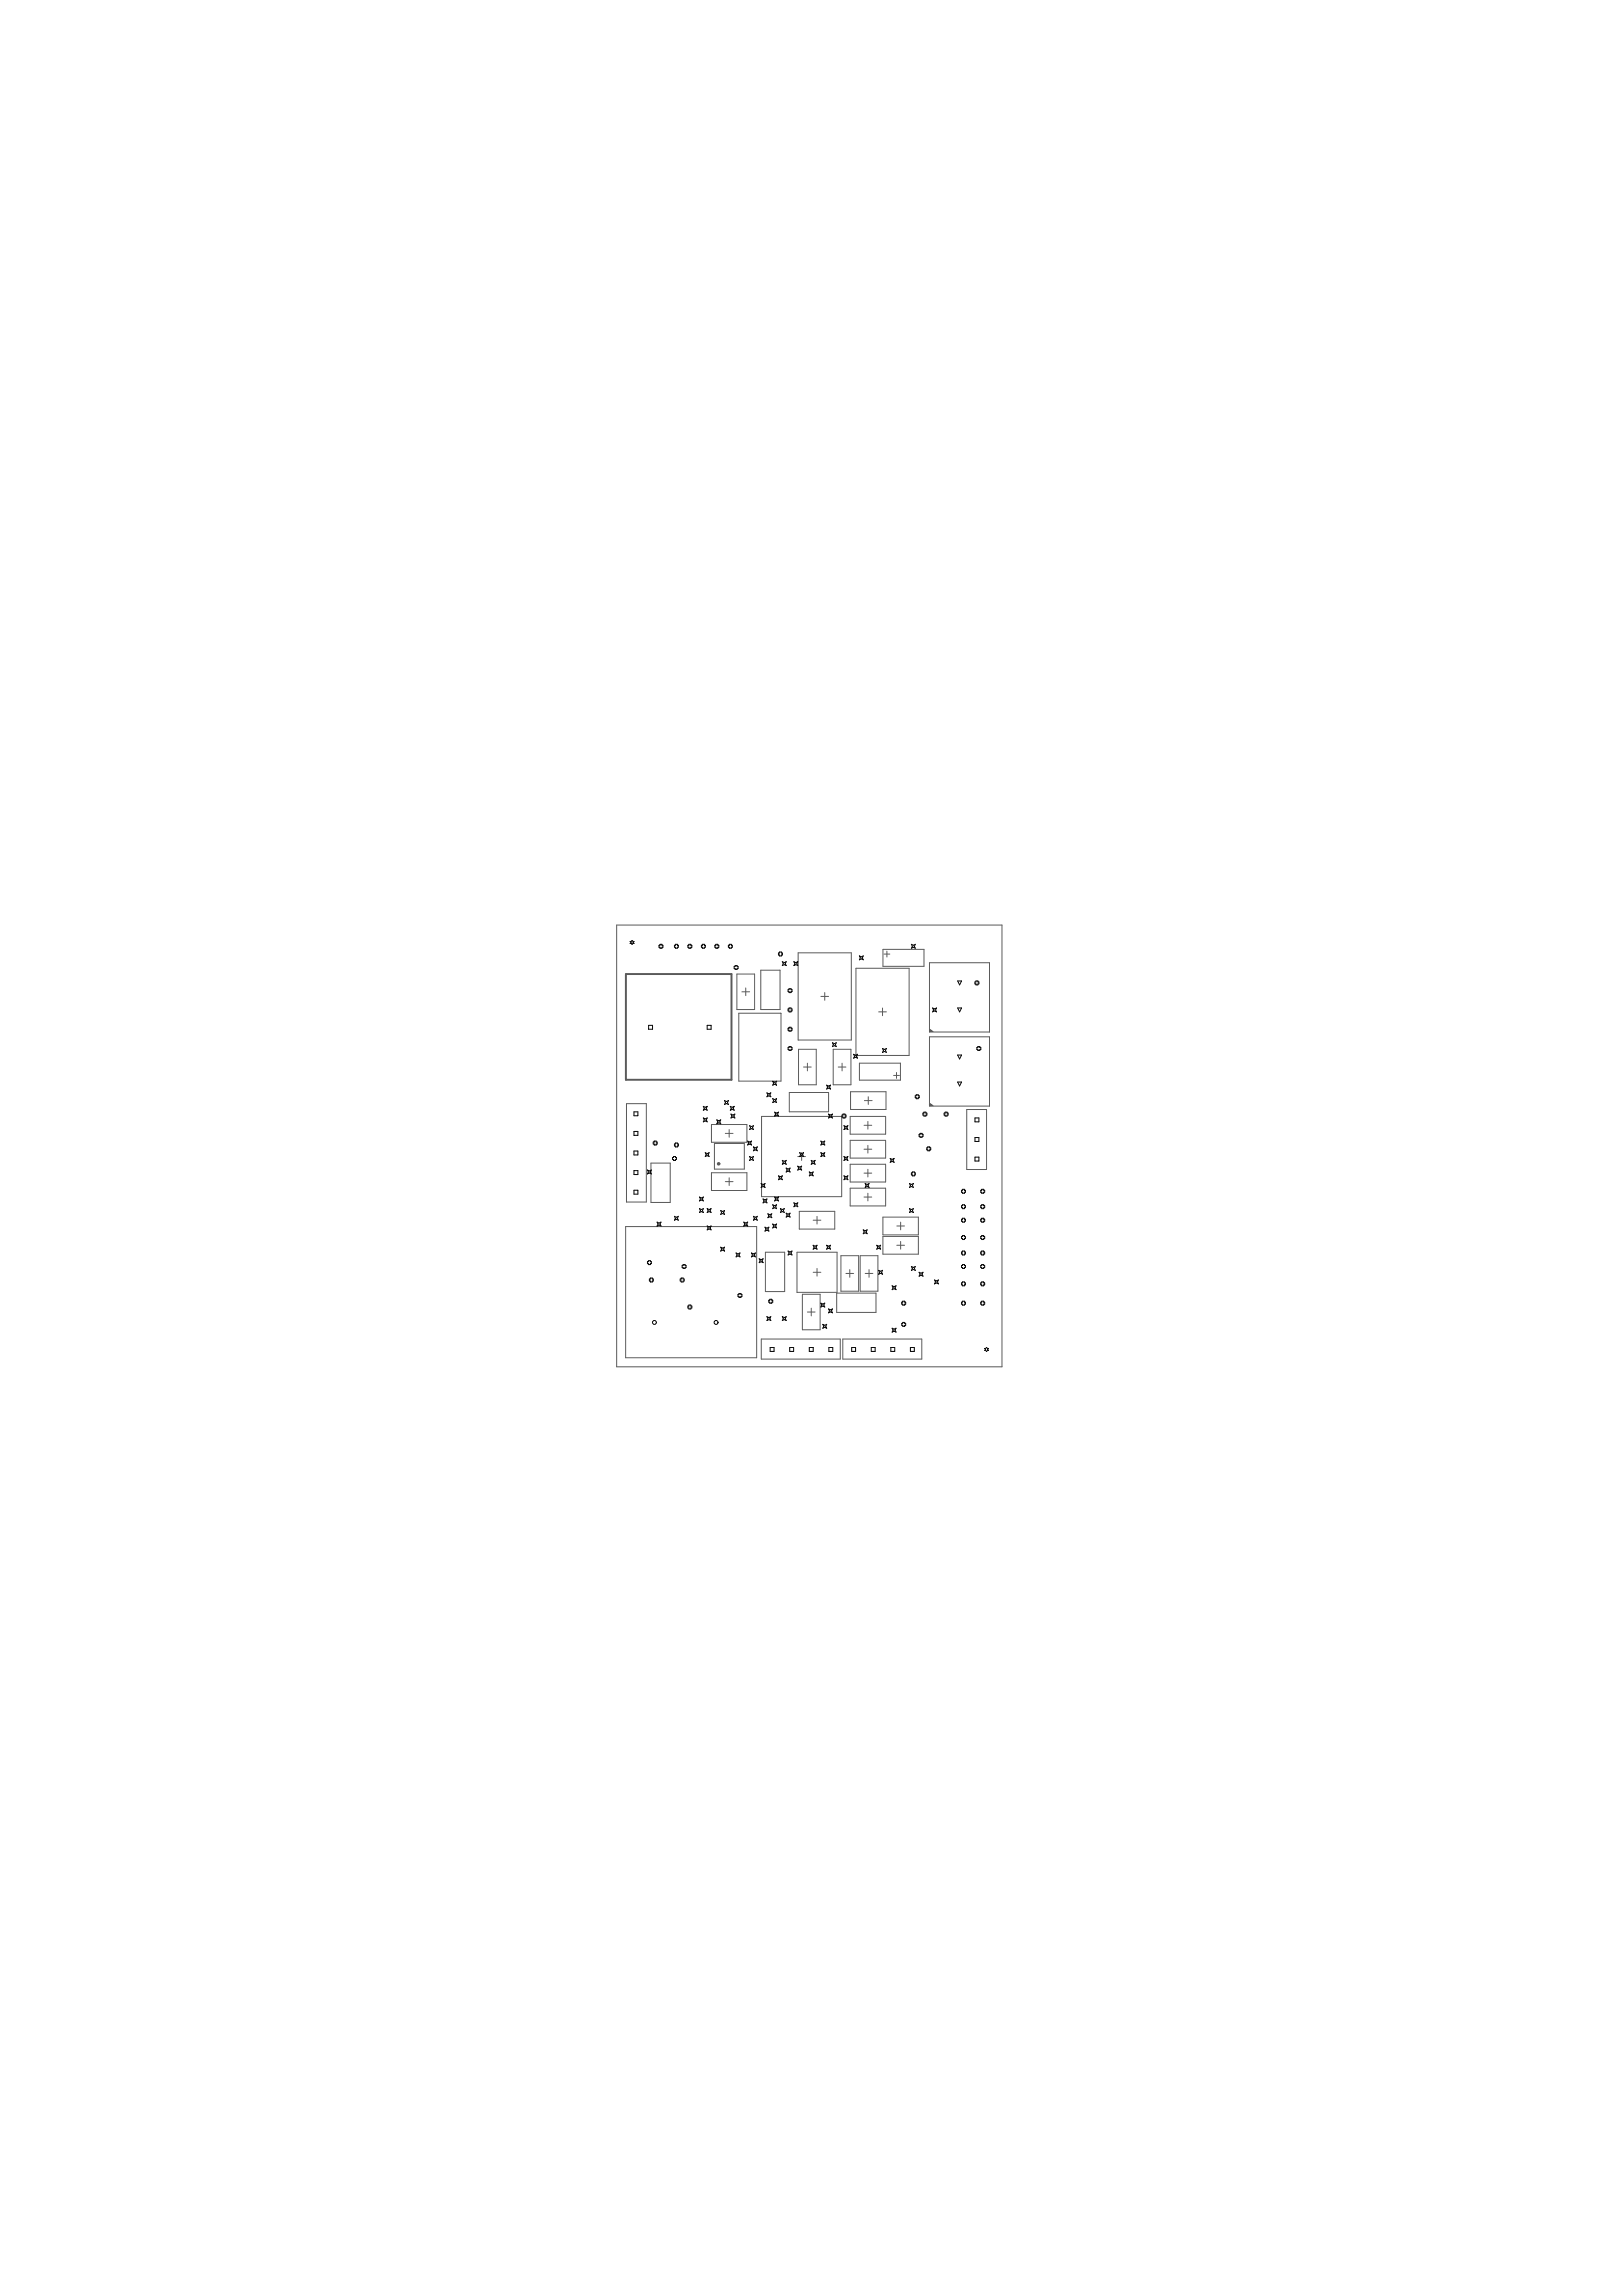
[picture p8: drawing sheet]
<svg xmlns="http://www.w3.org/2000/svg" width="210mm" height="297mm" viewBox="0 0 210 297" stroke-linecap="round" stroke-linejoin="round" font-family="sans-serif">
<g fill="#5a5a5a">
<path d="M120.3 142.7h.1l.2 .2h-.3l.2 .2h-.2v-.2h.3l.3 .2h-.6z"/>
<path d="M120.3 133.1h.1l.2 .2h-.3l.2 .2h-.2v-.2h.3l.3 .2h-.6z"/>
</g>
<g fill="none" stroke="#5a5a5a" stroke-width=".13">
<path d="M79.8 119.7h49.9v57.1h-49.9zM95.4 126h2.3v4.6h-2.3zM95.6 131.1h5.5v8.8h-5.5zM96 128.3h1M96.5 127.8v1M98.5 125.5h2.4v5.1h-2.4zM103.3 123.3h6.9v11.3h-6.9zM103.3 135.7h2.3v4.6h-2.3zM104 138h1M104.5 137.5v1M106.2 128.9h1M106.7 128.4v1"/>
<path d="M107.8 135.7h2.3v4.6h-2.3zM108.5 138h1M109 137.5v1M110.8 125.3h6.8v11.2h-6.8zM111.2 137.5h5.3v2.2h-5.3zM113.7 130.9h1M114.2 130.4v1M114.3 122.8h5.3v2.2h-5.3zM114.4 123.4h.8M114.8 123.1v.7M115.6 139.1h.8M116 138.8v.7"/>
<path d="M120.3 124.6h7.8v8.9h-7.8zM120.3 134.1h7.8v9h-7.8zM128.1 133.5h-.1M81 158.7h16.9v17h-16.9zM81.1 142.8h2.5v12.7h-2.5zM84.2 150.5h2.5v5.1h-2.5zM92.1 145.5h4.6v2.3h-4.6zM92.1 151.7h4.6v2.3h-4.6zM92.5 147.9h3.8v3.4h-3.8zM93.9 146.6h1M93.9 152.9h1M94.4 146.1v1"/>
<path d="M94.4 152.4v1M98.6 144.4h10.3v10.4h-10.3zM102.1 141.3h5.1v2.5h-5.1zM103.2 149.6h1M103.4 156.7h4.6v2.3h-4.6zM103.7 149.1v1M105.2 157.9h1M105.7 157.4v1M110 144.4h4.6v2.3h-4.6zM110 147.5h4.6v2.3h-4.6zM110 150.6h4.6v2.3h-4.6zM110 153.7h4.6v2.3h-4.6z"/>
<path d="M110.1 141.2h4.6v2.3h-4.6zM111.8 154.9h1M111.8 151.8h1M111.8 148.7h1M111.8 145.6h1M111.9 142.4h1M112.3 145.1v1M112.3 148.2v1M112.3 151.3v1M112.3 154.4v1M112.4 141.9v1M114.3 157.5h4.5v2.3h-4.5z"/>
<path d="M114.3 160h4.5v2.3h-4.5zM116.1 158.6h1M116.6 158.1v1M125.1 143.5h2.6l-.1 7.8h-2.5zM128.1 143.1h-.1M98.5 173.2h10.2v2.6h-10.2zM99 162h2.5v5.1h-2.5zM103.1 162h5.2v5.2h-5.2zM103.8 167.4h2.3v4.6h-2.3zM104.5 169.7h1M105 169.2v1M105.2 164.6h1"/>
<path d="M105.7 164.1v1M108.3 167.3h5.1v2.5h-5.1zM108.8 162.5h2.3v4.5h-2.3zM109.1 173.2h10.2v2.6h-10.2zM109.5 164.7h1M110 164.3v.9M111.3 162.5h2.3v4.5h-2.3zM112 164.7h1M112.5 164.3v.9M116.1 161.1h1M116.6 160.6v1"/>
</g>
<g fill="none" stroke="#5a5a5a" stroke-width=".25">
<path d="M81 126h13.7v13.7h-13.7z"/>
<circle cx="93" cy="150.6" r=".1"/>
</g>
<g fill="none" stroke="#000" stroke-width=".13">
<path d="M81.5 121.8l.3-.1 .3 .1-.2 .1 .2 .1-.3 .2-.3-.2 .2-.1zM83.9 132.7h.5v.5h-.5zM85.4 122.2h.3v.1h.1v.2h-.1v.2h-.3v-.2h-.1v-.2h.1zM87.4 122.2h.3v.1h.1v.2h-.1v.2h-.3v-.2h-.1v-.2h.1zM89.1 122.2h.3v.1h.1v.2h-.1v.2h-.3v-.2h-.1v-.2h.1zM90.9 122.2h.2v.1h.2v.2h-.2v.2h-.2v-.2h-.1v-.2h.1zM91.5 132.7h.5v.5h-.5zM92.6 122.2h.3v.1h.1v.2h-.1v.2h-.3v-.2h-.1v-.2h.1zM94.4 122.2h.2v.1h.2v.2h-.2v.2h-.2v-.2h-.1v-.2h.1zM95.1 124.9h.3v.1h.1v.3h-.1v.1h-.3v-.1h-.1v-.3h.1zM100 139.9l.2 .1 .3-.1-.1 .2 .1 .3-.3-.1-.2 .1 .1-.3zM100.9 123.2h.2v.1h.1v.2h-.1v.2h-.2v-.2h-.2v-.2h.2z"/>
<path d="M101.2 124.4l.3 .1 .2-.1-.1 .3 .1 .2-.2-.1-.3 .1 .2-.2zM102.1 130.4h.3v.1h.1v.3h-.1v.1h-.3v-.1h-.1v-.3h.1zM102.1 135.4h.3v.1h.1v.3h-.1v.1h-.3v-.1h-.1v-.3h.1zM102.1 127.9h.3v.1h.1v.3h-.1v.1h-.3v-.1h-.1v-.3h.1zM102.1 132.9h.3v.1h.1v.3h-.1v.1h-.3v-.1h-.1v-.3h.1zM102.7 124.4l.3 .1 .2-.1-.1 .3 .1 .2-.2-.1-.3 .1 .2-.2zM107.7 134.9l.3 .1 .2-.1-.1 .3 .1 .2-.2-.1-.3 .1 .1-.2zM110.5 136.4l.2 .1 .3-.1-.2 .2 .2 .3-.3-.1-.2 .1 .1-.3zM111.2 123.7l.3 .1 .2-.1-.1 .2 .1 .3-.2-.2-.3 .2 .1-.3zM114.2 135.6l.3 .2 .2-.2-.1 .3 .1 .3-.2-.2-.3 .2 .1-.3zM117.9 122.2l.3 .1 .3-.1-.2 .2 .2 .3-.3-.2-.3 .2 .2-.3zM120.7 130.4l.2 .1 .3-.1-.1 .3 .1 .2-.3-.1-.2 .1 .1-.2z"/>
<path d="M123.9 130.4h.5l-.2 .5zM123.9 126.9h.5l-.2 .5zM123.9 140h.5l-.2 .5zM123.9 136.5h.5l-.2 .5zM126.3 126.9h.3v.1h.1v.3h-.1v.1h-.3v-.1h-.1v-.3h.1zM126.5 135.4h.3v.1h.1v.3h-.1v.1h-.3v-.1h-.1v-.3h.1zM82 143.8h.5v.5h-.5zM82 146.4h.5v.5h-.5zM82 148.9h.5v.5h-.5zM82 151.4h.5v.6h-.5zM82 154h.5v.5h-.5zM83.8 151.4l.2 .1 .3-.1-.1 .2 .1 .3-.3-.2-.2 .2 .1-.3z"/>
<path d="M84.7 147.6h.2v.2h.1v.2h-.1v.1h-.2v-.1h-.2v-.2h.2zM85 158.1l.3 .1 .2-.1-.1 .3 .1 .2-.2-.1-.3 .1 .2-.2zM87.2 149.6h.2v.1h.1v.3h-.1v.1h-.2v-.1h-.2v-.3h.2zM87.3 157.4l.2 .1 .3-.1-.1 .2 .1 .3-.3-.2-.2 .2 .1-.3zM87.4 147.9h.3v.1h.1v.3h-.1v.1h-.3v-.1h-.1v-.3h.1zM90.5 156.4l.3 .1 .2-.1-.1 .2 .1 .3-.2-.2-.3 .2 .1-.3zM90.5 154.9l.3 .1 .2-.1-.1 .2 .1 .3-.2-.2-.3 .2 .1-.3zM91 144.6l.3 .2 .2-.2-.1 .3 .1 .2-.2-.1-.3 .1 .1-.2zM91 143.1l.3 .2 .2-.2-.1 .3 .1 .2-.2-.1-.3 .1 .1-.2zM91.3 149.1l.2 .1 .3-.1-.2 .3 .2 .2-.3-.1-.2 .1 .1-.2zM91.5 156.4l.3 .1 .2-.1-.1 .2 .1 .3-.2-.2-.3 .2 .1-.3zM91.5 158.6l.3 .1 .2-.1-.1 .3 .1 .2-.2-.1-.3 .1 .1-.2z"/>
<path d="M92.8 144.9l.2 .1 .3-.1-.2 .2 .2 .3-.3-.1-.2 .1 .1-.3zM93.3 156.6l.2 .1 .3-.1-.2 .3 .2 .2-.3-.1-.2 .1 .1-.2zM93.8 142.4l.2 .1 .3-.1-.2 .2 .2 .3-.3-.1-.2 .1 .1-.3zM94.5 143.1l.3 .2 .2-.2-.1 .3 .1 .2-.2-.1-.3 .1 .1-.2zM94.6 144.1l.2 .2 .3-.2-.1 .3 .1 .2-.3-.1-.2 .1 .1-.2zM96.3 158.1l.2 .1 .3-.1-.2 .3 .2 .2-.3-.1-.2 .1 .1-.2zM96.8 147.6l.2 .2 .3-.2-.2 .3 .2 .2-.3-.1-.2 .1 .1-.2zM97 145.6l.3 .2 .2-.2-.1 .3 .1 .2-.2-.1-.3 .1 .1-.2zM97 149.6l.3 .1 .2-.1-.1 .3 .1 .2-.2-.1-.3 .1 .1-.2zM97.5 157.4l.3 .1 .2-.1-.1 .2 .1 .3-.2-.2-.3 .2 .1-.3zM97.5 148.4l.3 .1 .2-.1-.1 .2 .1 .3-.2-.1-.3 .1 .1-.3zM98.5 153.1l.3 .1 .2-.1-.1 .3 .1 .2-.2-.1-.3 .1 .1-.2z"/>
<path d="M98.7 155.1l.3 .1 .3-.1-.2 .3 .2 .2-.3-.1-.3 .1 .2-.2zM99 158.8l.2 .1 .3-.1-.1 .2 .1 .3-.3-.2-.2 .2 .1-.3zM99.2 141.4l.3 .1 .3-.1-.2 .2 .2 .3-.3-.1-.3 .1 .2-.3zM99.4 157l.2 .2 .3-.2-.1 .3 .1 .2-.3-.1-.2 .1 .1-.2zM100 155.9l.2 .1 .3-.1-.1 .2 .1 .3-.3-.2-.2 .2 .1-.3zM100 158.4l.2 .1 .3-.1-.1 .2 .1 .3-.3-.2-.2 .2 .1-.3zM100 142.1l.2 .2 .3-.2-.1 .3 .1 .2-.3-.1-.2 .1 .1-.2zM100.2 154.9l.3 .1 .2-.1-.1 .2 .1 .3-.2-.2-.3 .2 .2-.3zM100.2 143.9l.3 .1 .2-.1-.1 .2 .1 .3-.2-.1-.3 .1 .2-.3zM100.7 152.1l.3 .1 .2-.1-.1 .3 .1 .2-.2-.1-.3 .1 .2-.2zM101 156.4l.2 .1 .3-.1-.1 .2 .1 .3-.3-.2-.2 .2 .1-.3zM101.2 150.1l.3 .1 .2-.1-.1 .3 .1 .2-.2-.1-.3 .1 .2-.2z"/>
<path d="M101.7 151.1l.3 .1 .2-.1-.1 .3 .1 .2-.2-.1-.3 .1 .2-.2zM101.7 157l.3 .1 .2-.1-.1 .2 .1 .3-.2-.2-.3 .2 .2-.3zM102.7 155.6l.3 .1 .2-.1-.1 .3 .1 .2-.2-.1-.3 .1 .2-.2zM103.2 150.9l.3 .1 .2-.1-.1 .2 .1 .3-.2-.2-.3 .2 .2-.3zM103.5 149.1l.2 .1 .3-.1-.1 .3 .1 .2-.3-.1-.2 .1 .1-.2zM104.7 151.6l.3 .1 .2-.1-.1 .3 .1 .2-.2-.1-.3 .1 .2-.2zM105 150.1l.2 .1 .3-.1-.1 .3 .1 .2-.3-.1-.2 .1 .1-.2zM106.2 147.6l.3 .2 .2-.2-.1 .3 .1 .2-.2-.1-.3 .1 .2-.2zM106.2 149.1l.3 .1 .2-.1-.1 .3 .1 .2-.2-.1-.3 .1 .2-.2zM107 140.4l.2 .1 .3-.1-.1 .2 .1 .3-.3-.1-.2 .1 .1-.3zM107.2 144.1l.3 .2 .2-.2-.1 .3 .1 .2-.2-.1-.3 .1 .2-.2zM109.1 144.1h.2v.2h.2v.2h-.2v.1h-.2v-.1h-.1v-.2h.1z"/>
<path d="M109.2 145.6l.3 .2 .2-.2-.1 .3 .1 .2-.2-.1-.3 .1 .1-.2zM109.2 152.1l.3 .1 .2-.1-.1 .3 .1 .2-.2-.1-.3 .1 .1-.2zM109.2 149.6l.3 .1 .2-.1-.1 .3 .1 .2-.2-.1-.3 .1 .1-.2zM111.7 159.1l.3 .1 .2-.1-.1 .3 .1 .2-.2-.1-.3 .1 .1-.2zM112 153.1l.2 .1 .3-.1-.2 .3 .2 .2-.3-.1-.2 .1 .1-.2zM115.2 149.9l.3 .1 .2-.1-.1 .2 .1 .3-.2-.1-.3 .1 .1-.3zM117.7 153.1l.2 .1 .3-.1-.1 .3 .1 .2-.3-.1-.2 .1 .1-.2zM117.7 156.4l.2 .1 .3-.1-.1 .2 .1 .3-.3-.2-.2 .2 .1-.3zM118.1 151.6h.2v.1h.2v.3h-.2v.1h-.2v-.1h-.2v-.3h.2zM118.6 141.6h.2v.2h.1v.2h-.1v.1h-.2v-.1h-.2v-.2h.2zM119.1 146.6h.2v.2h.1v.2h-.1v.1h-.2v-.1h-.2v-.2h.2zM119.6 143.9h.2v.1h.1v.3h-.1v.1h-.2v-.1h-.2v-.3h.2z"/>
<path d="M120.1 148.4h.2v.1h.1v.3h-.1v.1h-.2v-.1h-.2v-.3h.2zM122.3 143.9h.3v.1h.1v.3h-.1v.1h-.3v-.1h-.1v-.3h.1zM124.6 153.9h.2v.1h.1v.2h-.1v.2h-.2v-.2h-.2v-.2h.2zM124.6 155.9h.2v.1h.1v.2h-.1v.2h-.2v-.2h-.2v-.2h.2zM124.6 157.6h.2v.1h.1v.3h-.1v.1h-.2v-.1h-.2v-.3h.2zM124.6 159.9h.2v.1h.1v.2h-.1v.2h-.2v-.2h-.2v-.2h.2zM126.2 144.6h.5v.5h-.5zM126.2 147.2h.5v.5h-.5zM126.2 149.7h.5v.5h-.5zM127 153.9h.3v.1h.1v.2h-.1v.2h-.3v-.2h-.1v-.2h.1zM127 155.9h.3v.1h.1v.2h-.1v.2h-.3v-.2h-.1v-.2h.1zM127 157.6h.3v.1h.1v.3h-.1v.1h-.3v-.1h-.1v-.3h.1z"/>
<path d="M127 159.9h.3v.1h.1v.2h-.1v.2h-.3v-.2h-.1v-.2h.1zM83.9 163.1h.3v.1h.1v.3h-.1v.1h-.3v-.1h-.1v-.3h.1zM84.2 165.3h.2v.2h.1v.2h-.1v.2h-.2v-.2h-.2v-.2h.2zM88.2 165.3h.2v.2h.1v.2h-.1v.2h-.2v-.2h-.2v-.2h.2zM88.4 163.6h.3v.1h.1v.3h-.1v.1h-.3v-.1h-.1v-.3h.1zM89.1 168.8h.3v.2h.1v.2h-.1v.1h-.3v-.1h-.1v-.2h.1zM93.3 161.4l.2 .1 .3-.1-.2 .2 .2 .3-.3-.2-.2 .2 .1-.3zM95.3 162.1l.2 .1 .3-.1-.2 .3 .2 .2-.3-.1-.2 .1 .1-.2zM95.6 167.3h.3v.2h.1v.2h-.1v.1h-.3v-.1h-.1v-.2h.1zM97.3 162.1l.2 .1 .3-.1-.2 .3 .2 .2-.3-.1-.2 .1 .1-.2zM98.2 162.8l.3 .2 .3-.2-.2 .3 .2 .3-.3-.2-.3 .2 .2-.3zM99.2 170.3l.3 .2 .3-.2-.2 .3 .2 .2-.3-.1-.3 .1 .2-.2z"/>
<path d="M99.6 168.1h.3v.1h.1v.3h-.1v.1h-.3v-.1h-.1v-.3h.1zM99.7 174.3h.5v.5h-.5zM101.2 170.3l.3 .2 .2-.2-.1 .3 .1 .2-.2-.1-.3 .1 .2-.2zM102 161.9l.2 .1 .3-.1-.1 .2 .1 .3-.3-.2-.2 .2 .1-.3zM102.2 174.3h.5v.5h-.5zM104.7 174.3h.5v.5h-.5zM105.2 161.1l.3 .1 .2-.1-.1 .3 .1 .2-.2-.1-.3 .1 .2-.2zM106.2 168.6l.3 .1 .2-.1-.1 .2 .1 .3-.2-.1-.3 .1 .2-.3zM106.5 171.3l.2 .2 .3-.2-.1 .3 .1 .2-.3-.1-.2 .1 .1-.2zM107 161.1l.2 .1 .3-.1-.1 .3 .1 .2-.3-.1-.2 .1 .1-.2zM107.2 169.3l.3 .2 .2-.2-.1 .3 .1 .2-.2-.1-.3 .1 .2-.2zM107.3 174.3h.5v.5h-.5z"/>
<path d="M110.2 174.3h.5v.5h-.5zM112.7 174.3h.6v.5h-.6zM113.5 161.1l.2 .1 .3-.1-.2 .3 .2 .2-.3-.1-.2 .1 .1-.2zM113.7 164.3l.3 .2 .2-.2-.1 .3 .1 .3-.2-.2-.3 .2 .1-.3zM115.3 174.3h.5v.5h-.5zM115.5 166.3l.2 .2 .3-.2-.2 .3 .2 .2-.3-.1-.2 .1 .1-.2zM115.5 171.8l.2 .2 .3-.2-.2 .3 .2 .2-.3-.1-.2 .1 .1-.2zM116.8 168.3h.3v.2h.1v.2h-.1v.1h-.3v-.1h-.1v-.2h.1zM116.8 171.1h.3v.1h.1v.3h-.1v.1h-.3v-.1h-.1v-.3h.1zM117.8 174.3h.5v.5h-.5zM117.9 163.8l.3 .2 .3-.2-.2 .3 .2 .3-.3-.2-.3 .2 .2-.3zM118.9 164.6l.3 .1 .2-.1-.1 .2 .1 .3-.2-.1-.3 .1 .2-.3z"/>
<path d="M120.9 165.6l.3 .1 .2-.1-.1 .2 .1 .3-.2-.1-.3 .1 .2-.3zM124.6 165.8h.2v.2h.1v.2h-.1v.2h-.2v-.2h-.2v-.2h.2zM124.6 163.6h.2v.1h.1v.3h-.1v.1h-.2v-.1h-.2v-.3h.2zM124.6 161.9h.2v.1h.1v.2h-.1v.2h-.2v-.2h-.2v-.2h.2zM124.6 168.3h.2v.2h.1v.2h-.1v.1h-.2v-.1h-.2v-.2h.2zM127 161.9h.3v.1h.1v.2h-.1v.2h-.3v-.2h-.1v-.2h.1zM127 163.6h.3v.1h.1v.3h-.1v.1h-.3v-.1h-.1v-.3h.1zM127 165.8h.3v.2h.1v.2h-.1v.2h-.3v-.2h-.1v-.2h.1zM127 168.3h.3v.2h.1v.2h-.1v.1h-.3v-.1h-.1v-.2h.1zM127.4 174.5l.3-.2 .2 .2-.1 .1 .1 .1-.2 .1-.3-.1 .1-.1z"/>
<circle cx="84.7" cy="171.1" r=".25"/>
<circle cx="92.7" cy="171.1" r=".25"/>
</g>
</svg>
